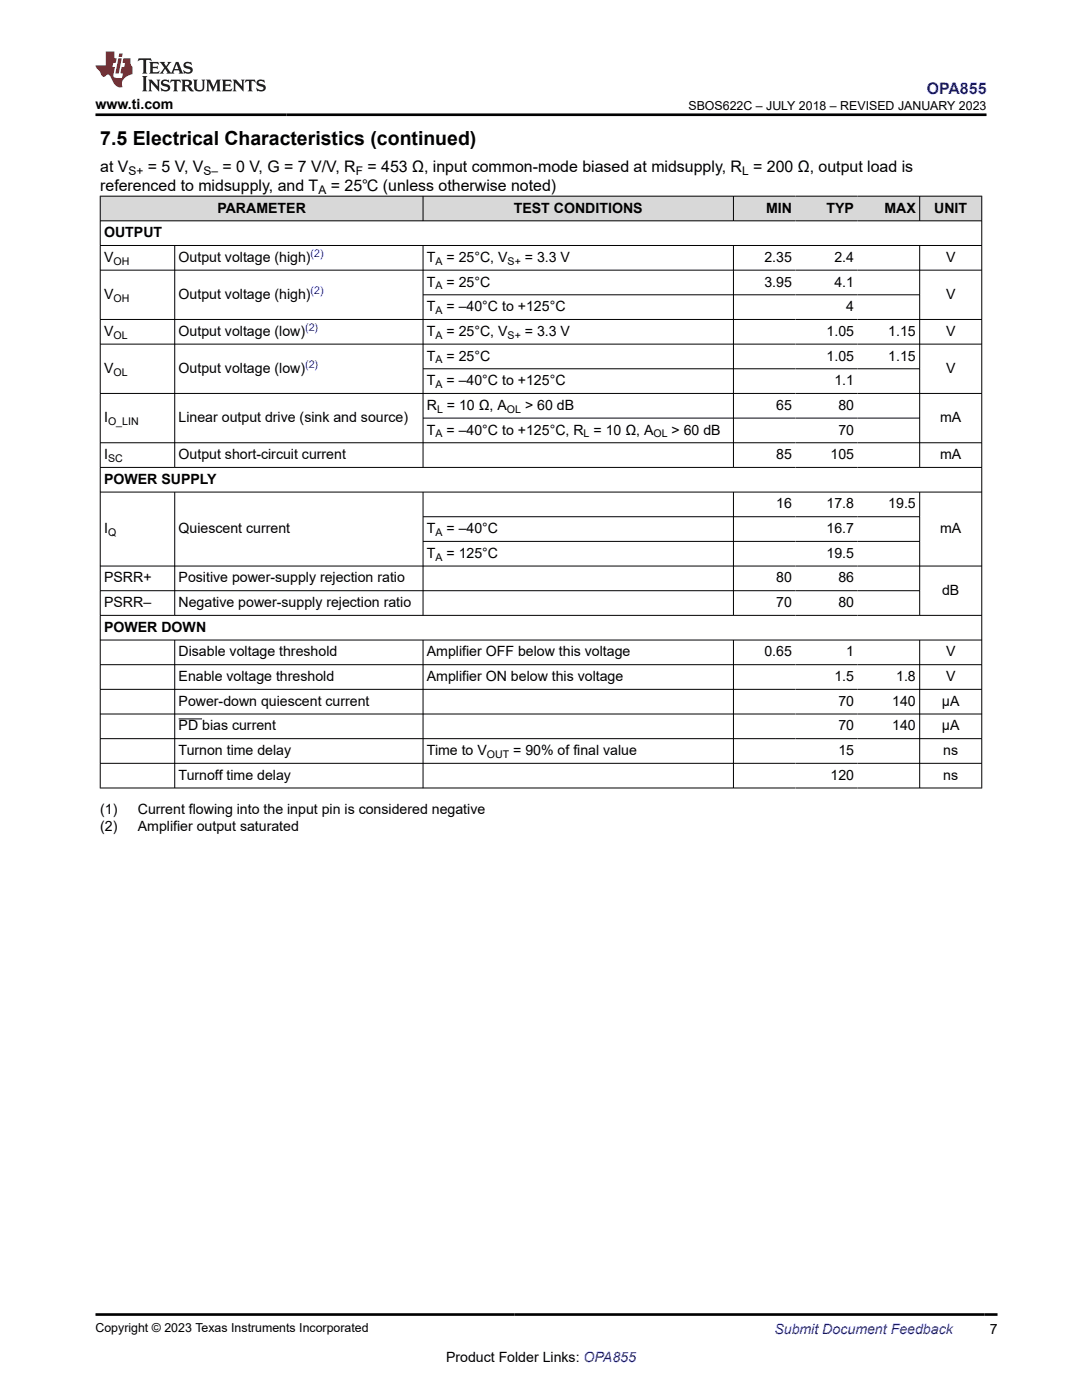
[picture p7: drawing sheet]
<svg xmlns="http://www.w3.org/2000/svg" width="216mm" height="279mm" viewBox="0 0 216 279" stroke-linecap="round" stroke-linejoin="round" font-family="sans-serif">
<defs><g id="words">
<text font-size="3.9" x="20" y="28.8">7.5 Electrical Characteristics (continued)</text>
<text font-size="3.2" fill="#00f" x="184.9" y="18.7">OPA855</text>
<g font-size="3.2">
<text x="20" y="34.3">at V</text>
<text x="29.5" y="34.3">= 5 V, V</text>
<text x="44.4" y="34.3">= 0 V, G = 7 V/V, R</text>
<text x="73.3" y="34.3">= 453 Ω, input common-mode biased at midsupply, R = 200 Ω, output load is</text>
<text x="20" y="38.1">referenced to midsupply, and T</text>
<text x="66" y="38.1">= 25℃ (unless otherwise noted)</text>
</g>
<g font-size="2.8">
<text x="19.1" y="21.8">www.ti.com</text>
<text x="20.8" y="47.3">OUTPUT</text>
<text x="43.4" y="42.4">PARAMETER</text>
<text x="102.5" y="42.4">TEST CONDITIONS</text>
<text x="152.9" y="42.4">MIN</text>
<text x="164.9" y="42.4">TYP</text>
<text x="176.5" y="42.4">MAX</text>
<text x="186.4" y="42.4">UNIT</text>
<text x="20.8" y="52.3">V</text>
<text x="35.6" y="52.3">Output voltage (high)</text>
<text x="85.2" y="52.3">T</text>
<text x="89.1" y="52.3">= 25°C, V</text>
<text x="104.7" y="52.3">= 3.3 V</text>
<text x="152.5" y="52.3">2.35</text>
<text x="166.5" y="52.3">2.4</text>
<text x="188.8" y="52.3">V</text>
<text x="20.8" y="59.6">V</text>
<text x="35.6" y="59.6">Output voltage (high)</text>
<text x="85.2" y="57.2">T</text>
<text x="89.1" y="57.2">= 25°C</text>
<text x="152.5" y="57.2">3.95</text>
<text x="166.5" y="57.2">4.1</text>
<text x="188.8" y="59.6">V</text>
<text x="85.2" y="62.1">T</text>
<text x="89.1" y="62.1">= –40°C to +125°C</text>
<text x="168.9" y="62.1">4</text>
<text x="20.8" y="67">V</text>
<text x="35.6" y="67">Output voltage (low)</text>
<text x="85.2" y="67">T</text>
<text x="85.2" y="72">T</text>
<text x="89.1" y="67">= 25°C, V</text>
<text x="89.1" y="72">= 25°C</text>
<text x="104.7" y="67">= 3.3 V</text>
<text x="164.9" y="67">1.05</text>
<text x="164.9" y="72">1.05</text>
<text x="177.3" y="67">1.15</text>
<text x="177.3" y="72">1.15</text>
<text x="188.8" y="67">V</text>
<text x="20.8" y="74.4">V</text>
<text x="35.6" y="74.4">Output voltage (low)</text>
<text x="85.2" y="76.9">T</text>
<text x="89.1" y="76.9">= –40°C to +125°C</text>
<text x="166.5" y="76.9">1.1</text>
<text x="188.8" y="74.4">V</text>
<text x="85.2" y="81.8">R = 10 Ω, A</text>
<text x="104.8" y="81.8">&gt; 60 dB</text>
<text x="154.9" y="81.8">65</text>
<text x="167.3" y="81.8">80</text>
<text x="20.8" y="84.3">I</text>
<text x="35.6" y="84.3">Linear output drive (sink and source)</text>
<text x="85.2" y="86.7">T</text>
<text x="89.1" y="86.7">= –40°C to +125°C, R = 10 Ω, A</text>
<text x="134" y="86.7">&gt; 60 dB</text>
<text x="167.3" y="86.7">70</text>
<text x="187.6" y="84.3">mA</text>
<text x="20.8" y="91.6">I</text>
<text x="35.6" y="91.6">Output short-circuit current</text>
<text x="154.9" y="91.6">85</text>
<text x="165.7" y="91.6">105</text>
<text x="187.6" y="91.6">mA</text>
<text x="20.8" y="96.6">POWER SUPPLY</text>
<text x="154.9" y="101.5">16</text>
<text x="164.9" y="101.5">17.8</text>
<text x="177.3" y="101.5">19.5</text>
<text x="20.8" y="106.4">I</text>
<text x="35.6" y="106.4">Quiescent current</text>
<text x="85.2" y="106.4">T</text>
<text x="89.1" y="106.4">= –40°C</text>
<text x="164.9" y="106.4">16.7</text>
<text x="187.6" y="106.4">mA</text>
<text x="85.2" y="111.3">T</text>
<text x="89.1" y="111.3">= 125°C</text>
<text x="164.9" y="111.3">19.5</text>
<text x="20.8" y="116.2">PSRR+</text>
<text x="35.6" y="116.2">Positive power-supply rejection ratio</text>
<text x="154.9" y="116.2">80</text>
<text x="167.3" y="116.2">86</text>
<text x="188" y="118.7">dB</text>
<text x="20.8" y="121.2">PSRR–</text>
<text x="35.6" y="121.2">Negative power-supply rejection ratio</text>
<text x="154.9" y="121.2">70</text>
<text x="167.3" y="121.2">80</text>
<text x="20.8" y="126.1">POWER DOWN</text>
<text x="35.6" y="131">Disable voltage threshold</text>
<text x="85.2" y="131">Amplifier OFF below this voltage</text>
<text x="152.5" y="131">0.65</text>
<text x="168.9" y="131">1</text>
<text x="188.8" y="131">V</text>
<text x="35.6" y="135.9">Enable voltage threshold</text>
<text x="85.2" y="135.9">Amplifier ON below this voltage</text>
<text x="166.5" y="135.9">1.5</text>
<text x="178.8" y="135.9">1.8</text>
<text x="188.8" y="135.9">V</text>
<text x="35.6" y="140.8">Power-down quiescent current</text>
<text x="167.3" y="140.8">70</text>
<text x="178" y="140.8">140</text>
<text x="188" y="140.8">μA</text>
<text x="35.6" y="145.8">PD bias current</text>
<text x="167.3" y="145.8">70</text>
<text x="178" y="145.8">140</text>
<text x="188" y="145.8">μA</text>
<text x="35.6" y="150.7">Turnon time delay</text>
<text x="35.6" y="155.6">Turnoff time delay</text>
<text x="85.2" y="150.7">Time to V</text>
<text x="102.4" y="150.7">= 90% of final value</text>
<text x="165.7" y="155.6">120</text>
<text x="167.3" y="150.7">15</text>
<text x="188.2" y="150.7">ns</text>
<text x="188.2" y="155.6">ns</text>
<text x="20" y="162.4">(1)</text>
<text x="20" y="165.8">(2)</text>
<text x="27.5" y="162.4">Current flowing into the input pin is considered negative</text>
<text x="27.5" y="165.8">Amplifier output saturated</text>
<text x="197.5" y="266.1">7</text>
<text x="89" y="271.7">Product Folder Links: OPA855</text>
</g>
<text font-size="2.8" fill="#00f" x="154.5" y="266.2">Submit Document Feedback</text>
<g font-size="2.5">
<text x="137.4" y="21.9">SBOS622C – JULY 2018 – REVISED JANUARY 2023</text>
<text x="19.1" y="265.9">Copyright © 2023 Texas Instruments Incorporated</text>
</g>
<g font-size="2.4">
<text x="25.6" y="34.9">S+</text>
<text x="40.6" y="34.9">S–</text>
<text x="71" y="34.9">F</text>
<text x="148.1" y="34.9">L</text>
<text x="63.5" y="38.7">A</text>
</g>
<g font-size="2.1">
<text x="22.6" y="52.8">OH</text>
<text x="86.9" y="52.8">A</text>
<text x="101.3" y="52.8">S+</text>
<text x="86.9" y="57.8">A</text>
<text x="22.6" y="60.2">OH</text>
<text x="86.9" y="62.7">A</text>
<text x="22.6" y="67.6">OL</text>
<text x="86.9" y="67.6">A</text>
<text x="101.3" y="67.6">S+</text>
<text x="22.6" y="75">OL</text>
<text x="86.9" y="72.5">A</text>
<text x="86.9" y="77.4">A</text>
<text x="87.2" y="82.4">L</text>
<text x="101.2" y="82.4">OL</text>
<text x="21.6" y="84.8">O_LIN</text>
<text x="86.9" y="87.3">A</text>
<text x="116.5" y="87.3">L</text>
<text x="130.4" y="87.3">OL</text>
<text x="21.6" y="92.2">SC</text>
<text x="21.6" y="107">Q</text>
<text x="86.9" y="107">A</text>
<text x="86.9" y="111.9">A</text>
<text x="97.2" y="151.3">OUT</text>
</g>
<g font-size="2.1" fill="#00f">
<text x="62" y="51.3">(2)</text>
<text x="62" y="58.7">(2)</text>
<text x="60.9" y="66.1">(2)</text>
<text x="60.9" y="73.5">(2)</text>
</g>
</g></defs>
<g fill="#d8d8d8">
<path d="M20 39.1h175.9v5h-175.9z" fill-rule="evenodd"/>
<path d="M20.1 39.2h64.3v4.8h-64.3z" fill-rule="evenodd"/>
<path d="M84.5 39.2h61.8v4.8h-61.8z" fill-rule="evenodd"/>
<path d="M146.4 39.2h12.3v4.8h-12.3z" fill-rule="evenodd"/>
<path d="M158.7 39.2h12.4v4.8h-12.4z" fill-rule="evenodd"/>
<path d="M171.1 39.2h12.4v4.8h-12.4z" fill-rule="evenodd"/>
<path d="M183.6 39.2h12.2v4.8h-12.2z" fill-rule="evenodd"/>
</g>
<g fill="none" stroke="#000" stroke-width=".2">
<path d="M19.9 39.1h176.1M20 39.1v118.2M84.4 39.1v5M146.4 39.1v5M183.5 39.1v5M195.9 39.1v118.2M19.9 44.1h176.1M19.9 49h176.1M19.9 53.9h176.1M34.9 49v44.3M84.4 49v44.3M84.4 58.8h99.2"/>
<path d="M146.4 49v44.3M183.5 49v44.3M19.9 63.8h176.1M19.9 68.7h176.1M19.9 78.5h176.1M84.4 73.6h99.2M19.9 88.4h176.1M19.9 93.3h176.1M19.9 98.2h176.1M34.9 98.2v24.7M84.4 98.2v24.7M84.4 83.4h99.2"/>
<path d="M146.4 98.2v24.7M183.5 98.2v24.7M19.9 113h176.1M19.9 117.9h163.7M84.4 103.1h99.2M84.4 108h99.2M19.9 122.8h176.1M19.9 127.7h176.1M19.9 132.7h176.1M19.9 137.6h176.1M34.9 127.7v29.6M84.4 127.7v29.6"/>
<path d="M146.4 127.7v29.6M183.5 127.7v29.6M19.9 142.5h176.1M19.9 147.4h176.1M19.9 152.3h176.1M19.9 157.3h176.1M35.6 143.5h4.7"/>
</g>
<path d="M27.7 11.6l-.2 .6 .5-.2h.6v.1v2.2l-.2 .4h1l-.2-.4v-2.2v-.1h.5l.5 .2-.1-.6zM29.8 12.4l.2 .3v1.6l-.2 .4h1.9l.1-.6a1.08 1.08 0 0 1-1.3 .2v-.7h.6l.4 .2v-.7l-.4 .2h-.6v-.5l.2-.2a1 1 0 0 1 1 .3l-.1-.5zM31.8 12.4l1 1.1-1 1.2h.9l-.2-.2 .4-.8 .5 .8-.2 .2h1.6l-.2-.2 .1-.5h1l.1 .5-.1 .2h.9l-.2-.4-.8-1.9h-.5l-1 2.1-.8-1.1 .9-1h-.8l.2 .2-.5 .6-.3-.6 .1-.2zM35.2 12.8l.4 1h-.8zM36.8 12.5a.65 .65 0 0 0-.2 .7 .65 .65 0 0 0 .6 .5l.7 .1 .1 .3a.79 .79 0 0 1-.7 .4 .79 .79 0 0 1-.7-.5l.1 .7 .2-.1a.93 .93 0 0 0 1.1 0 .93 .93 0 0 0 .4-.9 1.46 1.46 0 0 0-1.2-.6l-.1-.3a1.09 1.09 0 0 1 1.2 .2l-.2-.6-.1 .1-.6-.2zM28.4 15.2l.2 .4v2.2l-.2 .4h1l-.2-.4v-2.2l.2-.4zM29.6 15.9l.2 .4v1.5l-.2 .4h.8l-.3-.4v-1.3l1.7 1.8v-2l.2-.4h-.8l.2 .2 .1 1.1-1.2-1.3zM32.3 16a.65 .65 0 0 0-.2 .8 .65 .65 0 0 0 .7 .4l.6 .2 .1 .2a.79 .79 0 0 1-.7 .4 .79 .79 0 0 1-.7-.5l.1 .7 .2-.1a.93 .93 0 0 0 1.1 .1 .93 .93 0 0 0 .4-1 1.46 1.46 0 0 0-1.2-.5l-.1-.4a1.09 1.09 0 0 1 1.2 .2l-.2-.6-.1 .1-.6-.1zM34.1 15.9l-.1 .6a.63 .63 0 0 1 .7-.3l.1 1.6-.3 .4h1l-.2-.4v-1.6a.66 .66 0 0 1 .8 .3l-.1-.6zM36.2 15.9l.2 .4v1.5l-.2 .4h.9l-.2-.2v-.7h.5l.1 .2a.79 .79 0 0 0 1.2 .6l-1-.9a.61 .61 0 0 0 .6-.6 .61 .61 0 0 0-.5-.7zM36.9 16.2h.2a.47 .47 0 0 1 .5 .1 .47 .47 0 0 1 .1 .5l-.2 .1-.6 .1zM38.5 15.9l.2 .2a2.27 2.27 0 0 0 .4 2 1.04 1.04 0 0 0 1.7-.7v-1.3l.2-.2h-.8l.2 .4v1.1a.6 .6 0 0 1-.6 .6 .6 .6 0 0 1-.6-.6v-1.1l.3-.4zM41.1 15.9l.2 .4v1.5l-.2 .4h.7l-.2-.4v-1.4l.9 1.9 .8-1.9v1.4l-.2 .4h1l-.3-.4v-1.5l.3-.4h-.8l-.7 1.5-.7-1.5zM44.3 15.9l.2 .4v1.5l-.2 .4h1.9l.1-.6a1.09 1.09 0 0 1-1.3 .2v-.7h.6l.4 .2v-.6l-.4 .2h-.6v-.6l.2-.1a1.01 1.01 0 0 1 1 .3l-.1-.6zM46.4 15.9l.3 .4v1.5l-.3 .4h.8l-.2-.4v-1.3l1.6 1.8v-2l.2-.4h-.7l.2 .2v1.1l-1.2-1.3zM49 15.9l-.1 .6a.63 .63 0 0 1 .8-.3v1.6l-.3 .4h1l-.2-.4v-1.6a.66 .66 0 0 1 .8 .3l-.1-.6zM51.4 16a.65 .65 0 0 0-.2 .8 .65 .65 0 0 0 .6 .4l.6 .2 .2 .2a.79 .79 0 0 1-.8 .4 .79 .79 0 0 1-.6-.5l.1 .7 .2-.1a.93 .93 0 0 0 1 .1 .93 .93 0 0 0 .5-1 1.46 1.46 0 0 0-1.3-.5l-.1-.4a1.09 1.09 0 0 1 1.3 .2l-.2-.6-.2 .1-.5-.1z" fill="#231f20"/>
<path d="M21.1 10.3v2.7h-2.1l.1 .4 .9 1a.95 .95 0 0 0 .9 .9 .59 .59 0 0 1 .6-.4 .59 .59 0 0 1 .5 .3l.4 .8a1.59 1.59 0 0 0 2.1 1.4 1.61 1.61 0 0 1 1-2.3l1-.3-.1-1.5a1.59 1.59 0 0 1-.4-1.7h-1.4l-.2 .9h.5l-.1 .9h-.5l-.2 .9v.3l.4 .1-.2 .9h-.6a.73 .73 0 0 1-1.1-.7l.3-1.5h-.5l.2-.9h.5l.2-.9h-.5v-1.3zM23.6 11.6l-.6 3.1h.7l.6-3.1zM23.8 10.7l-.1 .6h.7l.1-.6z" fill="#ed1c24"/>
<path d="M19.1 22.9h177.8M19.1 262.3h179.9" fill="none" stroke="#000" stroke-width=".53"/>
<use href="#words"/>
</svg>
